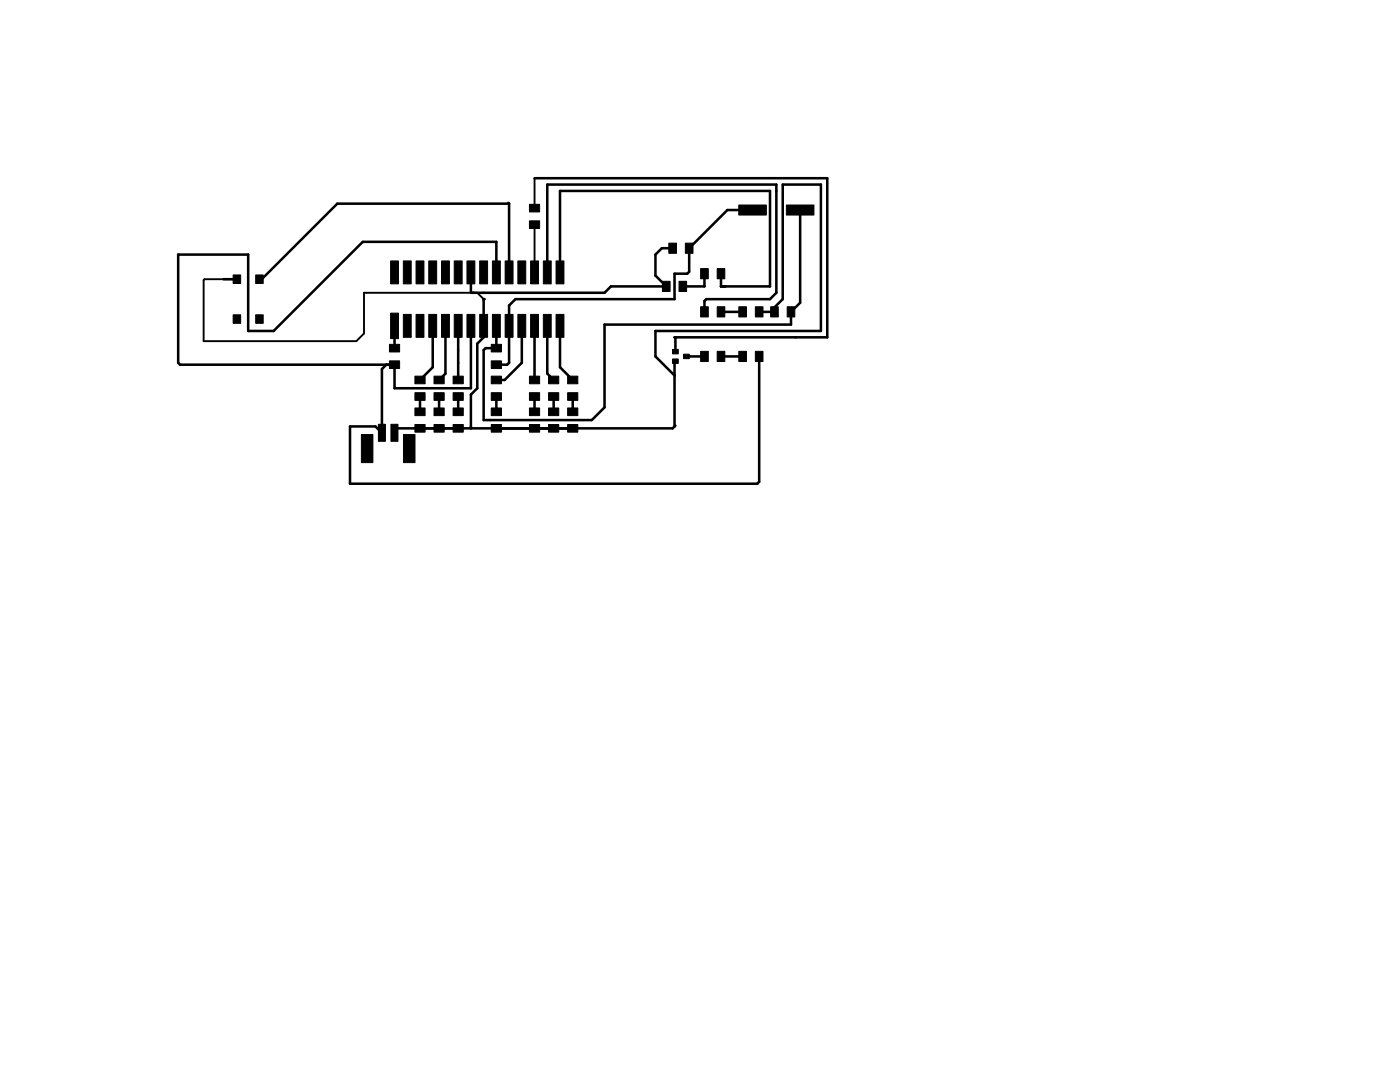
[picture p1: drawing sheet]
<svg xmlns="http://www.w3.org/2000/svg" width="279mm" height="216mm" viewBox="0 0 279 216" stroke-linecap="round" stroke-linejoin="round" font-family="sans-serif">
<g fill="#000" stroke="#000" stroke-width=".2">
<path d="M46.5 54.9h1.5v1.7h-1.5zM51 54.9h1.5v1.7h-1.5zM78 52.1h1.5v4.5h-1.5zM80.5 52.1h1.6v4.5h-1.6zM83 52.1h1.6v4.5h-1.6zM85.6 52.1h1.5v4.5h-1.5zM88.1 52.1h1.6v4.5h-1.6zM90.7 52.1h1.5v4.5h-1.5zM93.2 52.1h1.6v4.5h-1.6zM95.7 52.1h1.6v4.5h-1.6zM98.3 52.1h1.5v4.5h-1.5zM100.8 52.1h1.6v4.5h-1.6z"/>
<path d="M103.4 52.1h1.5v4.5h-1.5zM105.7 40.8h2v1.5h-2zM105.7 44.1h2v1.5h-2zM105.9 52.1h1.6v4.5h-1.6zM108.4 52.1h1.6v4.5h-1.6zM111 52.1h1.5v4.5h-1.5zM132.2 56.1h1.5v2.1h-1.5zM133.5 48.5h1.5v2h-1.5zM135.5 56.1h1.5v2.1h-1.5zM136.8 48.5h1.5v2h-1.5zM139.8 53.6h1.6v2h-1.6zM143.1 53.6h1.6v2h-1.6z"/>
<path d="M147.4 40.9h5.5v2h-5.5zM156.9 40.9h5.5v2h-5.5zM46.5 62.8h1.5v1.7h-1.5zM51 62.8h1.5v1.7h-1.5zM77.7 68.7h2.1v1.5h-2.1zM77.7 72h2.1v1.5h-2.1zM78 62.5h1.5v5.1h-1.5zM80.5 62.7h1.6v4.6h-1.6zM82.8 75.1h2v1.5h-2zM82.8 78.4h2v1.5h-2zM83 62.7h1.6v4.6h-1.6zM85.6 62.7h1.5v4.6h-1.5z"/>
<path d="M86.6 75.1h2v1.5h-2zM86.6 78.4h2v1.5h-2zM88.1 62.7h1.6v4.6h-1.6zM90.4 75.1h2.1v1.5h-2.1zM90.4 78.4h2.1v1.5h-2.1zM90.7 62.7h1.5v4.6h-1.5zM93.2 62.7h1.6v4.6h-1.6zM95.7 62.7h1.6v4.6h-1.6zM98 75.1h2.1v1.5h-2.1zM98 78.4h2.1v1.5h-2.1zM98 68.7h2.1v1.5h-2.1zM98 72h2.1v1.5h-2.1z"/>
<path d="M98.3 62.7h1.5v4.6h-1.5zM100.8 62.7h1.6v4.6h-1.6zM103.4 62.7h1.5v4.6h-1.5zM105.7 75.1h2v1.5h-2zM105.7 78.4h2v1.5h-2zM105.9 62.7h1.6v4.6h-1.6zM108.4 62.7h1.6v4.6h-1.6zM109.5 75.1h2v1.5h-2zM109.5 78.4h2v1.5h-2zM111 62.7h1.5v4.6h-1.5zM113.3 75.1h2v1.5h-2zM113.3 78.4h2v1.5h-2z"/>
<path d="M134.2 71.6h1.2v.9h-1.2zM134.2 69.7h1.2v.9h-1.2zM136.4 70.7h1.2v.9h-1.2zM139.8 61.2h1.6v2h-1.6zM139.8 70.1h1.6v2h-1.6zM143.1 61.2h1.6v2h-1.6zM143.1 70.1h1.6v2h-1.6zM147.4 70.1h1.6v2h-1.6zM147.4 61.2h1.6v2h-1.6zM150.7 70.1h1.6v2h-1.6zM150.7 61.2h1.6v2h-1.6zM153.8 61.2h1.5v2h-1.5z"/>
<path d="M157.1 61.2h1.5v2h-1.5zM72.1 86.7h2.3v5.6h-2.3zM75.5 84.7h1.4v3.4h-1.4zM78 84.7h1.4v3.4h-1.4zM80.5 86.7h2.3v5.6h-2.3zM82.8 84.7h2v1.5h-2zM82.8 81.4h2v1.5h-2zM86.6 84.7h2v1.5h-2zM86.6 81.4h2v1.5h-2zM90.4 84.7h2.1v1.5h-2.1zM90.4 81.4h2.1v1.5h-2.1zM98 84.7h2.1v1.5h-2.1z"/>
<path d="M98 81.4h2.1v1.5h-2.1zM105.7 84.7h2v1.5h-2zM105.7 81.4h2v1.5h-2zM109.5 84.7h2v1.5h-2zM109.5 81.4h2v1.5h-2zM113.3 84.7h2v1.5h-2zM113.3 81.4h2v1.5h-2z"/>
</g>
<path d="M106.7 35.6v5.9M47.3 55.7h-6.5l-.2 .2v12.2h30.5l1.5-1.6v-8.1h22.6l1.3 1.3v.2M106.7 44.8v9.6" fill="none" stroke="#000" stroke-width=".38"/>
<g fill="none" stroke="#000" stroke-width=".51">
<path d="M106.7 35.6h58.4v31.7h-30.5l.2 .2v2.7M44.6 55.7h2.7M96.5 59.7v7.6l-1.3 1.3v8.9l-1.2 1.2v6.8M99.1 54.4v-6.1h-26.7l-17.8 17.7h-5.1v-15.2h-13.9v21.6l.3 .4h42.8v4.7h15.3v-12.5M101.4 40.5l.2 .1M101.6 40.6h-34.3l-15.1 15.1h-.4M101.6 40.6v13.8M109.2 54.4v-17.6h45.7v21.6l-1.2 1.3h-12.7l-.4 .4v2.1M111.8 54.4v-16.3h41.9v19.1h-9.8v-2.6M134.2 49.5h-2.1l-1.3 1.3v4.2l2.2 2.2h-11.1l-1.3 1.2h-26.6v-4M140.6 54.6v2.6h-4.3M150.2 41.9h-5l-7.7 7.6v4.7l-.3 .4h-2.6v5.1h-31.7l-1.3 1.3v11.4l-.4 .4h-2.1"/>
<path d="M159.7 41.9v18.5l-1.8 1.8v2.6h-37.3v16.5l-2.5 2.5h-21.6v-13.9l.4-.4h2.2v-4.5M78.7 65v4.5M83.8 79.1v3.1M86.4 65v8.3l-2.6 2.5M87.6 79.1v3.1M88.9 65v9.5l-1.3 1.3M91.4 65v10.8M91.4 79.1v3.1M99.1 79.1v3.1M104.1 65v7.4l-3.4 3.4h-1.6M106.7 65v10.8M106.7 79.1v3.1"/>
<path d="M109.2 65v9.5l1.3 1.3M110.5 79.1v3.1M111.8 65v8.3l2.5 2.5M114.3 79.1v3.1M134.8 72.1l-.2 .1v12.9M137 71.1h3.6M143.9 62.2h4.3M143.9 71.1h4.3M151.5 62.2h3.1v-.9l1.6-1.6v-22.9h7.6v29.2h-33v5.1l3.8 3.8M151.5 71.1v25l-.4 .4h-81.3v-11.4h5.1l1.3 1.3v-12.8l.9-.8M134.8 84.9l-.6 .6h-55.1l-.4-.4v1.3"/>
</g>
<circle cx="96.5" cy="59.7" r=".25" fill="#000"/>
</svg>
